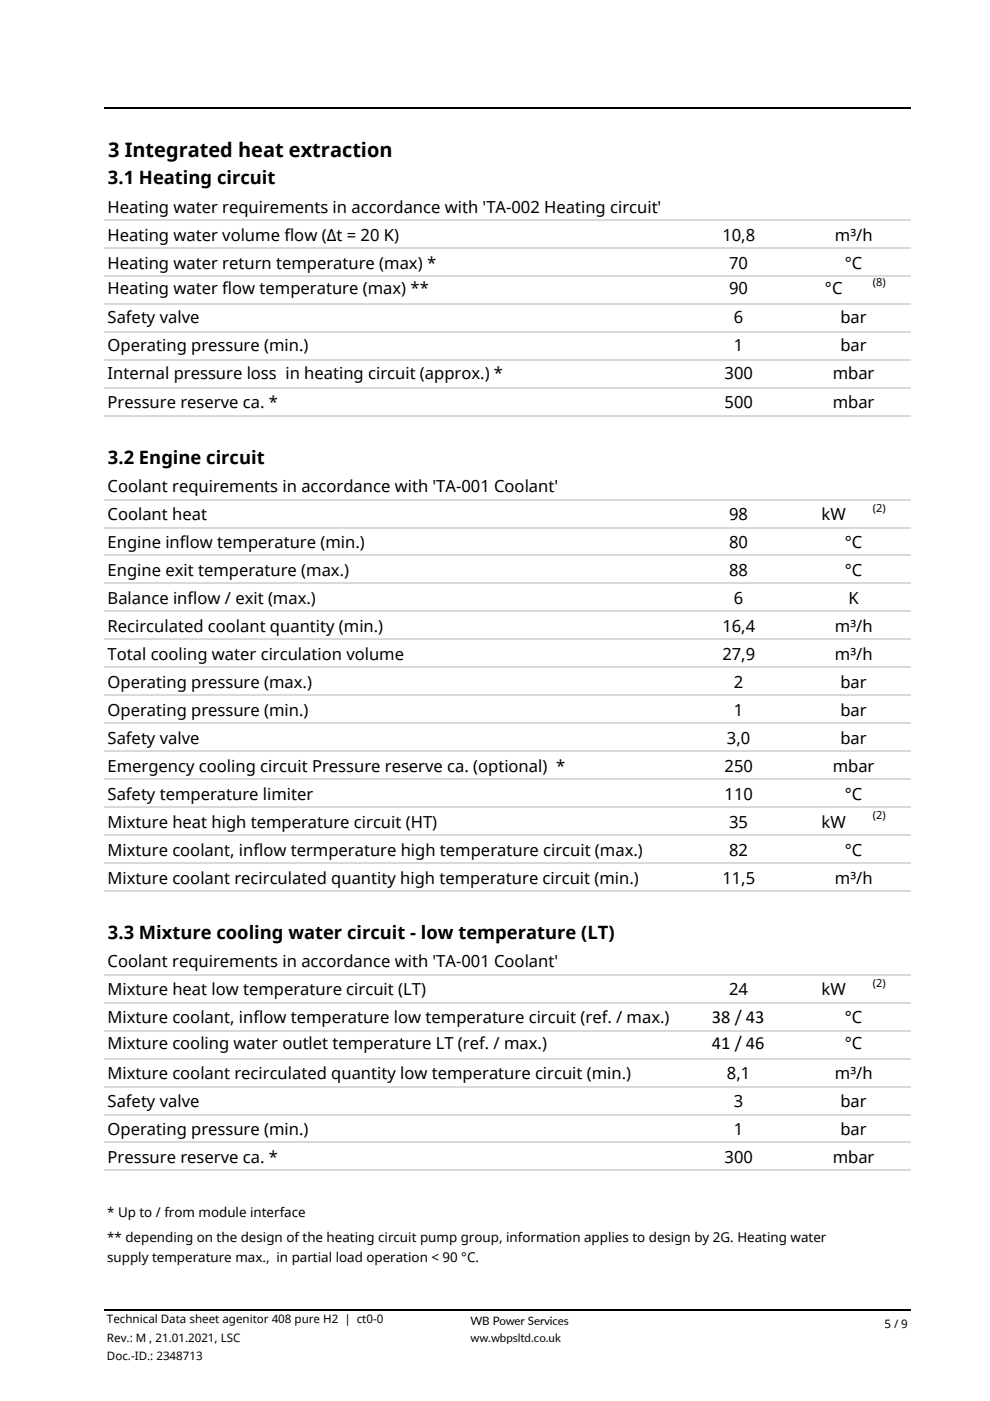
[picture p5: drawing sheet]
<svg xmlns="http://www.w3.org/2000/svg" width="210mm" height="297mm" viewBox="0 0 210 297" stroke-linecap="round" stroke-linejoin="round" font-family="sans-serif">
<defs><g id="words">
<text font-size="4.2" x="22.9" y="33.3">3 Integrated heat extraction</text>
<g font-size="3.9">
<text x="22.9" y="39.1">3.1 Heating circuit</text>
<text x="22.9" y="98.4">3.2 Engine circuit</text>
<text x="22.9" y="199.1">3.3 Mixture cooling water circuit - low temperature (LT)</text>
<text x="151" y="217">38 / 43</text>
<text x="151" y="222.3">41 / 46</text>
</g>
<g font-size="3.5">
<text x="22.8" y="45.1">Heating water requirements in accordance with 'TA-002 Heating circuit'</text>
<text x="22.8" y="51">Heating water volume flow (∆t = 20 K)</text>
<text x="153.2" y="51">10,8</text>
<text x="177.1" y="51">m³/h</text>
<text x="22.8" y="56.9">Heating water return temperature (max) *</text>
<text x="154.6" y="56.9">70</text>
<text x="179.2" y="56.9">°C</text>
<text x="22.8" y="62.3">Heating water flow temperature (max) **</text>
<text x="154.6" y="62.3">90</text>
<text x="175" y="62.3">°C</text>
<text x="22.8" y="68.5">Safety valve</text>
<text x="155.7" y="68.5">6</text>
<text x="178.3" y="68.5">bar</text>
<text x="22.8" y="74.4">Operating pressure (min.)</text>
<text x="155.7" y="74.4">1</text>
<text x="178.3" y="74.4">bar</text>
<text x="22.8" y="80.4">Internal pressure loss in heating circuit (approx.) *</text>
<text x="153.7" y="80.4">300</text>
<text x="176.6" y="80.4">mbar</text>
<text x="22.8" y="86.6">Pressure reserve ca. *</text>
<text x="153.7" y="86.6">500</text>
<text x="176.6" y="86.6">mbar</text>
<text x="22.8" y="104.4">Coolant requirements in accordance with 'TA-001 Coolant'</text>
<text x="22.8" y="110.3">Coolant heat</text>
<text x="154.6" y="110.3">98</text>
<text x="174.2" y="110.3">kW</text>
<text x="22.8" y="116.2">Engine inflow temperature (min.)</text>
<text x="154.6" y="116.2">80</text>
<text x="179.2" y="116.2">°C</text>
<text x="22.8" y="122.1">Engine exit temperature (max.)</text>
<text x="154.6" y="122.1">88</text>
<text x="179.2" y="122.1">°C</text>
<text x="22.8" y="128.1">Balance inflow / exit (max.)</text>
<text x="155.7" y="128.1">6</text>
<text x="180" y="128.1">K</text>
<text x="22.8" y="134">Recirculated coolant quantity (min.)</text>
<text x="153.2" y="134">16,4</text>
<text x="177.1" y="134">m³/h</text>
<text x="22.8" y="139.9">Total cooling water circulation volume</text>
<text x="153.2" y="139.9">27,9</text>
<text x="177.1" y="139.9">m³/h</text>
<text x="22.8" y="145.8">Operating pressure (max.)</text>
<text x="155.7" y="145.8">2</text>
<text x="178.3" y="145.8">bar</text>
<text x="22.8" y="151.8">Operating pressure (min.)</text>
<text x="155.7" y="151.8">1</text>
<text x="178.3" y="151.8">bar</text>
<text x="22.8" y="157.7">Safety valve</text>
<text x="154.2" y="157.7">3,0</text>
<text x="178.3" y="157.7">bar</text>
<text x="22.8" y="163.6">Emergency cooling circuit Pressure reserve ca. (optional) *</text>
<text x="153.7" y="163.6">250</text>
<text x="176.6" y="163.6">mbar</text>
<text x="22.8" y="169.6">Safety temperature limiter</text>
<text x="153.7" y="169.6">110</text>
<text x="179.2" y="169.5">°C</text>
<text x="22.8" y="175.5">Mixture heat high temperature circuit (HT)</text>
<text x="154.6" y="175.5">35</text>
<text x="174.2" y="175.5">kW</text>
<text x="22.8" y="181.4">Mixture coolant, inflow termperature high temperature circuit (max.)</text>
<text x="154.7" y="181.4">82</text>
<text x="179.2" y="181.4">°C</text>
<text x="22.8" y="187.3">Mixture coolant recirculated quantity high temperature circuit (min.)</text>
<text x="153.2" y="187.3">11,5</text>
<text x="177.1" y="187.3">m³/h</text>
<text x="22.8" y="205.1">Coolant requirements in accordance with 'TA-001 Coolant'</text>
<text x="22.8" y="211">Mixture heat low temperature circuit (LT)</text>
<text x="154.6" y="211">24</text>
<text x="174.3" y="211">kW</text>
<text x="22.8" y="217">Mixture coolant, inflow temperature low temperature circuit (ref. / max.)</text>
<text x="179.2" y="217">°C</text>
<text x="22.8" y="222.3">Mixture cooling water outlet temperature LT (ref. / max.)</text>
<text x="179.2" y="222.3">°C</text>
<text x="22.8" y="228.8">Mixture coolant recirculated quantity low temperature circuit (min.)</text>
<text x="154.2" y="228.8">8,1</text>
<text x="177.1" y="228.8">m³/h</text>
<text x="22.8" y="234.7">Safety valve</text>
<text x="155.7" y="234.7">3</text>
<text x="178.3" y="234.7">bar</text>
<text x="22.8" y="240.7">Operating pressure (min.)</text>
<text x="155.7" y="240.7">1</text>
<text x="178.3" y="240.7">bar</text>
<text x="22.8" y="246.6">Pressure reserve ca. *</text>
<text x="153.7" y="246.6">300</text>
<text x="176.6" y="246.6">mbar</text>
</g>
<g font-size="2.8">
<text x="22.7" y="263.2">** depending on the design of the heating circuit pump group, information applies to design by 2G. Heating water</text>
<text x="22.7" y="258">* Up to / from module interface</text>
<text x="22.7" y="267.7">supply temperature max., in partial load operation &lt; 90 °C.</text>
</g>
<g font-size="2.5">
<text x="22.7" y="280.6">Technical Data sheet agenitor 408 pure H2 | ct0-0</text>
<text x="99.8" y="280.8">WB Power Services</text>
<text x="187.6" y="281.6">5 / 9</text>
<text x="22.7" y="284.4">Rev.: M , 21.01.2021, LSC</text>
<text x="99.8" y="284.5">ww.wbpsltd.co.uk</text>
<text x="22.7" y="288.3">Doc.-ID.: 2348713</text>
</g>
<g font-size="2.3">
<text x="185.1" y="60.6">(8)</text>
<text x="185.1" y="108.5">(2)</text>
<text x="185.1" y="173.7">(2)</text>
<text x="185.1" y="209.3">(2)</text>
</g>
</g></defs>
<g fill="none" stroke="#d9d9d9" stroke-width=".34">
<path d="M22.1 46.7h171.1M22.1 52.6h171.1M22.1 58.5h171.1M22.1 64.4h171.1M22.1 70.4h171.1M22.1 76.3h171.1M22.1 82.2h171.1M22.1 88.1h171.1M22.1 105.9h171.1M22.1 111.8h171.1M22.1 117.8h171.1M22.1 123.7h171.1"/>
<path d="M22.1 129.6h171.1M22.1 135.6h171.1M22.1 141.5h171.1M22.1 147.4h171.1M22.1 153.3h171.1M22.1 159.3h171.1M22.1 171.1h171.1M22.1 165.2h171.1M22.1 177h171.1M22.1 183h171.1M22.1 188.9h171.1M22.1 206.7h171.1"/>
<path d="M22.1 212.6h171.1M22.1 218.5h171.1M22.1 224.5h171.1M22.1 230.4h171.1M22.1 236.3h171.1M22.1 242.2h171.1M22.1 248.2h171.1"/>
</g>
<path d="M22.1 22.9h171.1M22.1 277.8h171.1" fill="none" stroke="#000" stroke-width=".34"/>
<use href="#words"/>
</svg>
